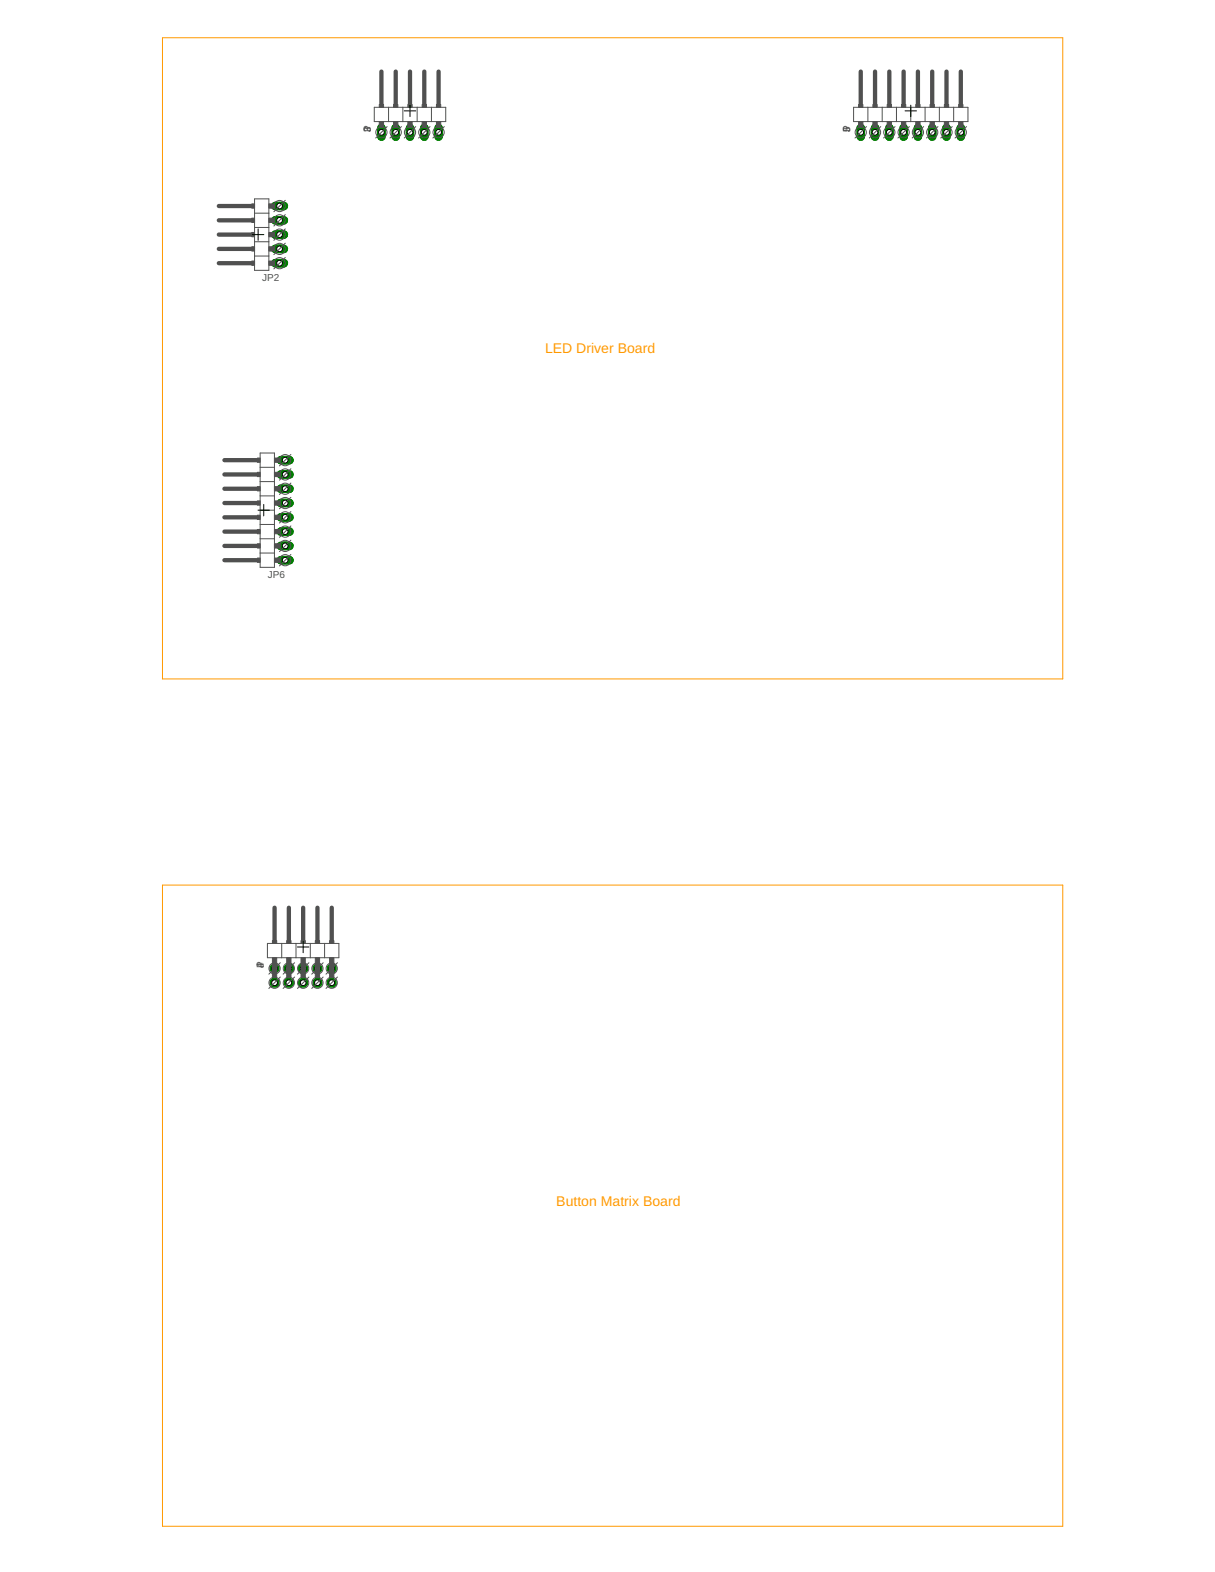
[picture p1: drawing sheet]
<svg xmlns="http://www.w3.org/2000/svg" width="216mm" height="279mm" viewBox="0 0 216 279" stroke-linecap="round" stroke-linejoin="round" font-family="sans-serif">
<defs><g id="words">
<g font-size="2.5" fill="#f90">
<text x="96.9" y="62.7">LED Driver Board</text>
<text x="98.9" y="214.3">Button Matrix Board</text>
</g>
<g font-size="1.8" fill="#505050">
<text x="65.9" y="23.5" transform="rotate(-90 65.9 23.5)">J</text>
<text x="65.9" y="23.5" transform="rotate(-90 65.9 23.5)">P</text>
<text x="65.9" y="23.5" transform="rotate(-90 65.9 23.5)">3</text>
<text x="151.1" y="23.5" transform="rotate(-90 151.1 23.5)">J</text>
<text x="151.1" y="23.5" transform="rotate(-90 151.1 23.5)">P</text>
<text x="151.1" y="23.5" transform="rotate(-90 151.1 23.5)">5</text>
<text x="46.6" y="50">JP2</text>
<text x="47.6" y="102.7">JP6</text>
<text x="47.6" y="120.4">JP6</text>
<text x="46.9" y="172.1" transform="rotate(-90 46.9 172.1)">J</text>
<text x="46.9" y="172.1" transform="rotate(-90 46.9 172.1)">P</text>
<text x="46.9" y="172.1" transform="rotate(-90 46.9 172.1)">4</text>
</g>
</g></defs>
<circle cx="48.8" cy="172.1" r=".83" fill="#008000" stroke="#008000" stroke-width=".18"/>
<circle cx="48.8" cy="172.1" r=".51" fill="#fff" stroke="#000" stroke-width=".18"/>
<circle cx="51.3" cy="172.1" r=".83" fill="#008000" stroke="#008000" stroke-width=".18"/>
<circle cx="51.3" cy="172.1" r=".51" fill="#fff" stroke="#000" stroke-width=".18"/>
<circle cx="53.9" cy="172.1" r=".83" fill="#008000" stroke="#008000" stroke-width=".18"/>
<circle cx="53.9" cy="172.1" r=".51" fill="#fff" stroke="#000" stroke-width=".18"/>
<circle cx="56.4" cy="172.1" r=".83" fill="#008000" stroke="#008000" stroke-width=".18"/>
<circle cx="56.4" cy="172.1" r=".51" fill="#fff" stroke="#000" stroke-width=".18"/>
<circle cx="58.9" cy="172.1" r=".83" fill="#008000" stroke="#008000" stroke-width=".18"/>
<circle cx="58.9" cy="172.1" r=".51" fill="#fff" stroke="#000" stroke-width=".18"/>
<circle cx="48.8" cy="174.7" r=".83" fill="#008000" stroke="#008000" stroke-width=".18"/>
<circle cx="48.8" cy="174.7" r=".51" fill="#fff" stroke="#000" stroke-width=".18"/>
<circle cx="51.3" cy="174.7" r=".83" fill="#008000" stroke="#008000" stroke-width=".18"/>
<circle cx="51.3" cy="174.7" r=".51" fill="#fff" stroke="#000" stroke-width=".18"/>
<circle cx="53.9" cy="174.7" r=".83" fill="#008000" stroke="#008000" stroke-width=".18"/>
<circle cx="53.9" cy="174.7" r=".51" fill="#fff" stroke="#000" stroke-width=".18"/>
<circle cx="56.4" cy="174.7" r=".83" fill="#008000" stroke="#008000" stroke-width=".18"/>
<circle cx="56.4" cy="174.7" r=".51" fill="#fff" stroke="#000" stroke-width=".18"/>
<circle cx="58.9" cy="174.7" r=".83" fill="#008000" stroke="#008000" stroke-width=".18"/>
<circle cx="58.9" cy="174.7" r=".51" fill="#fff" stroke="#000" stroke-width=".18"/>
<circle cx="48.8" cy="172.1" r=".83" fill="#008000" stroke="#008000" stroke-width=".18"/>
<circle cx="48.8" cy="172.1" r=".51" fill="#fff" stroke="#000" stroke-width=".18"/>
<circle cx="51.3" cy="172.1" r=".83" fill="#008000" stroke="#008000" stroke-width=".18"/>
<circle cx="51.3" cy="172.1" r=".51" fill="#fff" stroke="#000" stroke-width=".18"/>
<circle cx="53.9" cy="172.1" r=".83" fill="#008000" stroke="#008000" stroke-width=".18"/>
<circle cx="53.9" cy="172.1" r=".51" fill="#fff" stroke="#000" stroke-width=".18"/>
<circle cx="56.4" cy="172.1" r=".83" fill="#008000" stroke="#008000" stroke-width=".18"/>
<circle cx="56.4" cy="172.1" r=".51" fill="#fff" stroke="#000" stroke-width=".18"/>
<circle cx="58.9" cy="172.1" r=".83" fill="#008000" stroke="#008000" stroke-width=".18"/>
<circle cx="58.9" cy="172.1" r=".51" fill="#fff" stroke="#000" stroke-width=".18"/>
<circle cx="48.8" cy="174.7" r=".83" fill="#008000" stroke="#008000" stroke-width=".18"/>
<circle cx="48.8" cy="174.7" r=".51" fill="#fff" stroke="#000" stroke-width=".18"/>
<circle cx="51.3" cy="174.7" r=".83" fill="#008000" stroke="#008000" stroke-width=".18"/>
<circle cx="51.3" cy="174.7" r=".51" fill="#fff" stroke="#000" stroke-width=".18"/>
<circle cx="53.9" cy="174.7" r=".83" fill="#008000" stroke="#008000" stroke-width=".18"/>
<circle cx="53.9" cy="174.7" r=".51" fill="#fff" stroke="#000" stroke-width=".18"/>
<circle cx="56.4" cy="174.7" r=".83" fill="#008000" stroke="#008000" stroke-width=".18"/>
<circle cx="56.4" cy="174.7" r=".51" fill="#fff" stroke="#000" stroke-width=".18"/>
<circle cx="58.9" cy="174.7" r=".83" fill="#008000" stroke="#008000" stroke-width=".18"/>
<circle cx="58.9" cy="174.7" r=".51" fill="#fff" stroke="#000" stroke-width=".18"/>
<g fill="none" stroke="#505050" stroke-width=".18">
<path d="M47.5 167.7h12.7v2.5h-12.7zM49.8 171.1l-2 2M49.8 173.7l-2 2M50.1 167.7v2.5M52.3 171.1l-2 2M52.3 173.7l-2 2M52.6 167.7v2.5M54.9 171.1l-2 2M54.9 173.7l-2 2M55.1 167.7v2.5M57.4 171.1l-2 2M57.4 173.7l-2 2"/>
<path d="M57.7 167.7v2.5M60 171.1l-2.1 2M60 173.7l-2.1 2"/>
<circle cx="48.8" cy="174.7" r=".99"/>
<circle cx="48.8" cy="172.1" r=".99"/>
<circle cx="51.3" cy="174.7" r=".99"/>
<circle cx="51.3" cy="172.1" r=".99"/>
<circle cx="53.9" cy="174.7" r=".99"/>
<circle cx="53.9" cy="172.1" r=".99"/>
<circle cx="56.4" cy="172.1" r=".99"/>
<circle cx="56.4" cy="174.7" r=".99"/>
<circle cx="58.9" cy="172.1" r=".99"/>
<circle cx="58.9" cy="174.7" r=".99"/>
</g>
<path d="M48.8 161.3v5.7M51.3 161.3v5.7M53.9 161.3v5.7M56.4 161.3v5.7M58.9 161.3v5.7" fill="none" stroke="#505050" stroke-width=".76"/>
<g fill="#505050" stroke="#505050" stroke-width=".18">
<path d="M48.4 167.2h.8v.5h-.8z"/>
<path d="M50.9 167.2h.8v.5h-.8z"/>
<path d="M53.5 167.2h.8v.5h-.8z"/>
<path d="M56 167.2h.8v.5h-.8z"/>
<path d="M58.6 167.2h.7v.5h-.7z"/>
<path d="M48.4 170.2h.8v1h-.8z"/>
<path d="M50.9 170.2h.8v1h-.8z"/>
<path d="M48.4 173h.8v.8h-.8z"/>
<path d="M50.9 173h.8v.8h-.8z"/>
<path d="M53.5 170.2h.8v1h-.8z"/>
<path d="M56 170.2h.8v1h-.8z"/>
<path d="M53.5 173h.8v.8h-.8z"/>
<path d="M56 173h.8v.8h-.8z"/>
<path d="M58.6 170.2h.7v1h-.7z"/>
<path d="M58.6 173h.7v.8h-.7z"/>
<path d="M48.4 171.2h.8v1.8h-.8z"/>
<path d="M50.9 171.2h.8v1.8h-.8z"/>
<path d="M53.5 171.2h.8v1.8h-.8z"/>
<path d="M56 171.2h.8v1.8h-.8z"/>
<path d="M58.6 171.2h.7v1.8h-.7z"/>
</g>
<path d="M52.9 168.3h2M53.9 167.3v2" fill="none" stroke="#000" stroke-width=".18"/>
<path d="M28.9 157.3h159.9v114h-159.9z" fill="none" stroke="#f90" stroke-width=".18"/>
<path d="M48.9 46.8h1.5" fill="none" stroke="#008000" stroke-width="1.5"/>
<circle cx="49.7" cy="46.8" r=".51" fill="#fff" stroke="#000" stroke-width=".18"/>
<path d="M48.9 44.2h1.5" fill="none" stroke="#008000" stroke-width="1.5"/>
<circle cx="49.7" cy="44.2" r=".51" fill="#fff" stroke="#000" stroke-width=".18"/>
<path d="M48.9 41.7h1.5" fill="none" stroke="#008000" stroke-width="1.5"/>
<circle cx="49.7" cy="41.7" r=".51" fill="#fff" stroke="#000" stroke-width=".18"/>
<path d="M48.9 39.2h1.5" fill="none" stroke="#008000" stroke-width="1.5"/>
<circle cx="49.7" cy="39.2" r=".51" fill="#fff" stroke="#000" stroke-width=".18"/>
<path d="M48.9 36.6h1.5" fill="none" stroke="#008000" stroke-width="1.5"/>
<circle cx="49.7" cy="36.6" r=".51" fill="#fff" stroke="#000" stroke-width=".18"/>
<path d="M67.8 22.8v1.5" fill="none" stroke="#008000" stroke-width="1.5"/>
<circle cx="67.8" cy="23.5" r=".51" fill="#fff" stroke="#000" stroke-width=".18"/>
<path d="M70.3 22.8v1.5" fill="none" stroke="#008000" stroke-width="1.5"/>
<circle cx="70.3" cy="23.5" r=".51" fill="#fff" stroke="#000" stroke-width=".18"/>
<path d="M72.9 22.8v1.5" fill="none" stroke="#008000" stroke-width="1.5"/>
<circle cx="72.9" cy="23.5" r=".51" fill="#fff" stroke="#000" stroke-width=".18"/>
<path d="M75.4 22.8v1.5" fill="none" stroke="#008000" stroke-width="1.5"/>
<circle cx="75.4" cy="23.5" r=".51" fill="#fff" stroke="#000" stroke-width=".18"/>
<path d="M77.9 22.8v1.5" fill="none" stroke="#008000" stroke-width="1.5"/>
<circle cx="77.9" cy="23.5" r=".51" fill="#fff" stroke="#000" stroke-width=".18"/>
<path d="M153 22.8v1.5" fill="none" stroke="#008000" stroke-width="1.5"/>
<circle cx="153" cy="23.5" r=".51" fill="#fff" stroke="#000" stroke-width=".18"/>
<path d="M155.5 22.8v1.5" fill="none" stroke="#008000" stroke-width="1.5"/>
<circle cx="155.5" cy="23.5" r=".51" fill="#fff" stroke="#000" stroke-width=".18"/>
<path d="M158 22.8v1.5" fill="none" stroke="#008000" stroke-width="1.5"/>
<circle cx="158" cy="23.5" r=".51" fill="#fff" stroke="#000" stroke-width=".18"/>
<path d="M160.6 22.8v1.5" fill="none" stroke="#008000" stroke-width="1.5"/>
<circle cx="160.6" cy="23.5" r=".51" fill="#fff" stroke="#000" stroke-width=".18"/>
<path d="M163.1 22.8v1.5" fill="none" stroke="#008000" stroke-width="1.5"/>
<circle cx="163.1" cy="23.5" r=".51" fill="#fff" stroke="#000" stroke-width=".18"/>
<path d="M165.7 22.8v1.5" fill="none" stroke="#008000" stroke-width="1.5"/>
<circle cx="165.7" cy="23.5" r=".51" fill="#fff" stroke="#000" stroke-width=".18"/>
<path d="M168.2 22.8v1.5" fill="none" stroke="#008000" stroke-width="1.5"/>
<circle cx="168.2" cy="23.5" r=".51" fill="#fff" stroke="#000" stroke-width=".18"/>
<path d="M170.7 22.8v1.5" fill="none" stroke="#008000" stroke-width="1.5"/>
<circle cx="170.7" cy="23.5" r=".51" fill="#fff" stroke="#000" stroke-width=".18"/>
<path d="M49.9 99.6h1.5" fill="none" stroke="#008000" stroke-width="1.5"/>
<circle cx="50.7" cy="99.6" r=".51" fill="#fff" stroke="#000" stroke-width=".18"/>
<path d="M49.9 97h1.5" fill="none" stroke="#008000" stroke-width="1.5"/>
<circle cx="50.7" cy="97" r=".51" fill="#fff" stroke="#000" stroke-width=".18"/>
<path d="M49.9 94.5h1.5" fill="none" stroke="#008000" stroke-width="1.5"/>
<circle cx="50.7" cy="94.5" r=".51" fill="#fff" stroke="#000" stroke-width=".18"/>
<path d="M49.9 91.9h1.5" fill="none" stroke="#008000" stroke-width="1.5"/>
<circle cx="50.7" cy="91.9" r=".51" fill="#fff" stroke="#000" stroke-width=".18"/>
<path d="M49.9 89.4h1.5" fill="none" stroke="#008000" stroke-width="1.5"/>
<circle cx="50.7" cy="89.4" r=".51" fill="#fff" stroke="#000" stroke-width=".18"/>
<path d="M49.9 86.9h1.5" fill="none" stroke="#008000" stroke-width="1.5"/>
<circle cx="50.7" cy="86.9" r=".51" fill="#fff" stroke="#000" stroke-width=".18"/>
<path d="M49.9 84.3h1.5" fill="none" stroke="#008000" stroke-width="1.5"/>
<circle cx="50.7" cy="84.3" r=".51" fill="#fff" stroke="#000" stroke-width=".18"/>
<path d="M49.9 81.8h1.5" fill="none" stroke="#008000" stroke-width="1.5"/>
<circle cx="50.7" cy="81.8" r=".51" fill="#fff" stroke="#000" stroke-width=".18"/>
<path d="M48.9 46.8h1.5" fill="none" stroke="#008000" stroke-width="1.5"/>
<circle cx="49.7" cy="46.8" r=".51" fill="#fff" stroke="#000" stroke-width=".18"/>
<path d="M48.9 44.2h1.5" fill="none" stroke="#008000" stroke-width="1.5"/>
<circle cx="49.7" cy="44.2" r=".51" fill="#fff" stroke="#000" stroke-width=".18"/>
<path d="M48.9 41.7h1.5" fill="none" stroke="#008000" stroke-width="1.5"/>
<circle cx="49.7" cy="41.7" r=".51" fill="#fff" stroke="#000" stroke-width=".18"/>
<path d="M48.9 39.2h1.5" fill="none" stroke="#008000" stroke-width="1.5"/>
<circle cx="49.7" cy="39.2" r=".51" fill="#fff" stroke="#000" stroke-width=".18"/>
<path d="M48.9 36.6h1.5" fill="none" stroke="#008000" stroke-width="1.5"/>
<circle cx="49.7" cy="36.6" r=".51" fill="#fff" stroke="#000" stroke-width=".18"/>
<path d="M67.8 22.8v1.5" fill="none" stroke="#008000" stroke-width="1.5"/>
<circle cx="67.8" cy="23.5" r=".51" fill="#fff" stroke="#000" stroke-width=".18"/>
<path d="M70.3 22.8v1.5" fill="none" stroke="#008000" stroke-width="1.5"/>
<circle cx="70.3" cy="23.5" r=".51" fill="#fff" stroke="#000" stroke-width=".18"/>
<path d="M72.9 22.8v1.5" fill="none" stroke="#008000" stroke-width="1.5"/>
<circle cx="72.9" cy="23.5" r=".51" fill="#fff" stroke="#000" stroke-width=".18"/>
<path d="M75.4 22.8v1.5" fill="none" stroke="#008000" stroke-width="1.5"/>
<circle cx="75.4" cy="23.5" r=".51" fill="#fff" stroke="#000" stroke-width=".18"/>
<path d="M77.9 22.8v1.5" fill="none" stroke="#008000" stroke-width="1.5"/>
<circle cx="77.9" cy="23.5" r=".51" fill="#fff" stroke="#000" stroke-width=".18"/>
<path d="M153 22.8v1.5" fill="none" stroke="#008000" stroke-width="1.5"/>
<circle cx="153" cy="23.5" r=".51" fill="#fff" stroke="#000" stroke-width=".18"/>
<path d="M155.5 22.8v1.5" fill="none" stroke="#008000" stroke-width="1.5"/>
<circle cx="155.5" cy="23.5" r=".51" fill="#fff" stroke="#000" stroke-width=".18"/>
<path d="M158 22.8v1.5" fill="none" stroke="#008000" stroke-width="1.5"/>
<circle cx="158" cy="23.5" r=".51" fill="#fff" stroke="#000" stroke-width=".18"/>
<path d="M160.6 22.8v1.5" fill="none" stroke="#008000" stroke-width="1.5"/>
<circle cx="160.6" cy="23.5" r=".51" fill="#fff" stroke="#000" stroke-width=".18"/>
<path d="M163.1 22.8v1.5" fill="none" stroke="#008000" stroke-width="1.5"/>
<circle cx="163.1" cy="23.5" r=".51" fill="#fff" stroke="#000" stroke-width=".18"/>
<path d="M165.7 22.8v1.5" fill="none" stroke="#008000" stroke-width="1.5"/>
<circle cx="165.7" cy="23.5" r=".51" fill="#fff" stroke="#000" stroke-width=".18"/>
<path d="M168.2 22.8v1.5" fill="none" stroke="#008000" stroke-width="1.5"/>
<circle cx="168.2" cy="23.5" r=".51" fill="#fff" stroke="#000" stroke-width=".18"/>
<path d="M170.7 22.8v1.5" fill="none" stroke="#008000" stroke-width="1.5"/>
<circle cx="170.7" cy="23.5" r=".51" fill="#fff" stroke="#000" stroke-width=".18"/>
<path d="M49.9 99.6h1.5" fill="none" stroke="#008000" stroke-width="1.5"/>
<circle cx="50.7" cy="99.6" r=".51" fill="#fff" stroke="#000" stroke-width=".18"/>
<path d="M49.9 97h1.5" fill="none" stroke="#008000" stroke-width="1.5"/>
<circle cx="50.7" cy="97" r=".51" fill="#fff" stroke="#000" stroke-width=".18"/>
<path d="M49.9 94.5h1.5" fill="none" stroke="#008000" stroke-width="1.5"/>
<circle cx="50.7" cy="94.5" r=".51" fill="#fff" stroke="#000" stroke-width=".18"/>
<path d="M49.9 91.9h1.5" fill="none" stroke="#008000" stroke-width="1.5"/>
<circle cx="50.7" cy="91.9" r=".51" fill="#fff" stroke="#000" stroke-width=".18"/>
<path d="M49.9 89.4h1.5" fill="none" stroke="#008000" stroke-width="1.5"/>
<circle cx="50.7" cy="89.4" r=".51" fill="#fff" stroke="#000" stroke-width=".18"/>
<path d="M49.9 86.9h1.5" fill="none" stroke="#008000" stroke-width="1.5"/>
<circle cx="50.7" cy="86.9" r=".51" fill="#fff" stroke="#000" stroke-width=".18"/>
<path d="M49.9 84.3h1.5" fill="none" stroke="#008000" stroke-width="1.5"/>
<circle cx="50.7" cy="84.3" r=".51" fill="#fff" stroke="#000" stroke-width=".18"/>
<path d="M49.9 81.8h1.5" fill="none" stroke="#008000" stroke-width="1.5"/>
<circle cx="50.7" cy="81.8" r=".51" fill="#fff" stroke="#000" stroke-width=".18"/>
<g fill="none" stroke="#505050" stroke-width=".18">
<path d="M66.5 19.1h12.7v2.5h-12.7zM69 19.1v2.5M71.6 19.1v2.5M74.1 19.1v2.5M76.7 19.1v2.5M151.7 19.1h20.3v2.5h-20.3zM154.2 19.1v2.5M156.8 19.1v2.5M159.3 19.1v2.5M161.8 19.1v2.5M164.4 19.1v2.5M166.9 19.1v2.5"/>
<path d="M169.5 19.1v2.5M45.2 35.3h2.6v12.7h-2.6zM45.2 37.9h2.6M50.7 38.1l-2 2.1M50.7 35.6l-2 2M68.8 22.5l-2 2M71.3 22.5l-2 2M73.9 22.5l-2.1 2M76.4 22.5l-2 2M79 22.5l-2.1 2M154 22.5l-2.1 2M156.5 22.5l-2 2"/>
<path d="M159 22.5l-2 2M161.6 22.5l-2 2M164.1 22.5l-2 2M166.7 22.5l-2.1 2M169.2 22.5l-2 2M171.7 22.5l-2 2M45.2 45.5h2.6M45.2 43h2.6M45.2 40.4h2.6M50.7 45.8l-2 2M50.7 43.2l-2 2.1M50.7 40.7l-2 2"/>
<path d="M46.2 80.5h2.6v20.3h-2.6zM46.2 98.3h2.6M46.2 95.8h2.6M46.2 93.2h2.6M46.2 90.7h2.6M46.2 88.1h2.6M46.2 85.6h2.6M46.2 83.1h2.6M51.7 98.6l-2 2M51.7 96l-2 2M51.7 93.5l-2 2M51.7 90.9l-2 2.1"/>
<path d="M51.7 88.4l-2 2M51.7 85.9l-2 2M51.7 83.3l-2 2M51.7 80.8l-2 2"/>
<circle cx="49.7" cy="36.6" r=".99"/>
<circle cx="49.7" cy="39.2" r=".99"/>
<circle cx="67.8" cy="23.5" r=".99"/>
<circle cx="70.3" cy="23.5" r=".99"/>
<circle cx="72.9" cy="23.5" r=".99"/>
<circle cx="75.4" cy="23.5" r=".99"/>
<circle cx="77.9" cy="23.5" r=".99"/>
<circle cx="153" cy="23.5" r=".99"/>
<circle cx="155.5" cy="23.5" r=".99"/>
<circle cx="158" cy="23.5" r=".99"/>
<circle cx="160.6" cy="23.5" r=".99"/>
<circle cx="163.1" cy="23.5" r=".99"/>
<circle cx="165.7" cy="23.5" r=".99"/>
<circle cx="168.2" cy="23.5" r=".99"/>
<circle cx="170.7" cy="23.5" r=".99"/>
<circle cx="49.7" cy="41.7" r=".99"/>
<circle cx="49.7" cy="44.2" r=".99"/>
<circle cx="49.7" cy="46.8" r=".99"/>
<circle cx="50.7" cy="94.5" r=".99"/>
<circle cx="50.7" cy="89.4" r=".99"/>
<circle cx="50.7" cy="86.9" r=".99"/>
<circle cx="50.7" cy="84.3" r=".99"/>
<circle cx="50.7" cy="81.8" r=".99"/>
<circle cx="50.7" cy="99.6" r=".99"/>
<circle cx="50.7" cy="91.9" r=".99"/>
<circle cx="50.7" cy="97" r=".99"/>
</g>
<g fill="none" stroke="#505050" stroke-width=".76">
<path d="M67.8 12.7v5.7M70.3 12.7v5.7M72.9 12.7v5.7M75.4 12.7v5.7M77.9 12.7v5.7M153 12.7v5.7M155.5 12.7v5.7M158 12.7v5.7M160.6 12.7v5.7M163.1 12.7v5.7M165.7 12.7v5.7M168.2 12.7v5.7"/>
<path d="M170.7 12.7v5.7M38.9 39.2h5.7M38.9 36.6h5.7M38.9 46.8h5.7M38.9 44.2h5.7M38.9 41.7h5.7M39.9 99.6h5.7M39.9 97h5.7M39.9 94.5h5.7M39.9 91.9h5.7M39.9 89.4h5.7M39.9 86.9h5.7"/>
<path d="M39.9 84.3h5.7M39.9 81.8h5.7"/>
</g>
<g fill="#505050" stroke="#505050" stroke-width=".18">
<path d="M44.7 46.4h.5v.8h-.5z"/>
<path d="M44.7 43.9h.5v.7h-.5z"/>
<path d="M44.7 41.3h.5v.8h-.5z"/>
<path d="M44.7 38.8h.5v.7h-.5z"/>
<path d="M44.7 36.2h.5v.8h-.5z"/>
<path d="M47.8 46.4h1v.8h-1z"/>
<path d="M47.8 43.9h1v.7h-1z"/>
<path d="M47.8 41.3h1v.8h-1z"/>
<path d="M47.8 38.8h1v.7h-1z"/>
<path d="M47.8 36.2h1v.8h-1z"/>
<path d="M67.4 18.6h.8v.5h-.8z"/>
<path d="M69.9 18.6h.8v.5h-.8z"/>
<path d="M72.5 18.6h.7v.5h-.7z"/>
<path d="M75 18.6h.8v.5h-.8z"/>
<path d="M77.6 18.6h.7v.5h-.7z"/>
<path d="M67.4 21.6h.8v1h-.8z"/>
<path d="M69.9 21.6h.8v1h-.8z"/>
<path d="M72.5 21.6h.7v1h-.7z"/>
<path d="M75 21.6h.8v1h-.8z"/>
<path d="M77.6 21.6h.7v1h-.7z"/>
<path d="M152.6 18.6h.7v.5h-.7z"/>
<path d="M155.1 18.6h.8v.5h-.8z"/>
<path d="M157.6 18.6h.8v.5h-.8z"/>
<path d="M160.2 18.6h.8v.5h-.8z"/>
<path d="M162.7 18.6h.8v.5h-.8z"/>
<path d="M165.3 18.6h.7v.5h-.7z"/>
<path d="M167.8 18.6h.8v.5h-.8z"/>
<path d="M170.3 18.6h.8v.5h-.8z"/>
<path d="M152.6 21.6h.7v1h-.7z"/>
<path d="M155.1 21.6h.8v1h-.8z"/>
<path d="M157.6 21.6h.8v1h-.8z"/>
<path d="M160.2 21.6h.8v1h-.8z"/>
<path d="M162.7 21.6h.8v1h-.8z"/>
<path d="M165.3 21.6h.7v1h-.7z"/>
<path d="M167.8 21.6h.8v1h-.8z"/>
<path d="M170.3 21.6h.8v1h-.8z"/>
<path d="M45.7 99.2h.5v.7h-.5z"/>
<path d="M45.7 96.6h.5v.8h-.5z"/>
<path d="M45.7 94.1h.5v.8h-.5z"/>
<path d="M45.7 91.6h.5v.7h-.5z"/>
<path d="M45.7 89h.5v.8h-.5z"/>
<path d="M45.7 86.5h.5v.7h-.5z"/>
<path d="M45.7 83.9h.5v.8h-.5z"/>
<path d="M45.7 81.4h.5v.8h-.5z"/>
<path d="M48.8 99.2h1v.7h-1z"/>
<path d="M48.8 96.6h1v.8h-1z"/>
<path d="M48.8 94.1h1v.8h-1z"/>
<path d="M48.8 91.6h1v.7h-1z"/>
<path d="M48.8 89h1v.8h-1z"/>
<path d="M48.8 86.5h1v.7h-1z"/>
<path d="M48.8 83.9h1v.8h-1z"/>
<path d="M48.8 81.4h1v.8h-1z"/>
</g>
<path d="M71.8 19.7h2.1M72.9 18.7v2M160.8 19.7h2.1M161.8 18.7v2M44.9 41.7h2M45.9 40.7v2M45.8 90.7h2.1M46.9 89.7v2" fill="none" stroke="#000" stroke-width=".18"/>
<path d="M28.9 6.7h159.9v114h-159.9z" fill="none" stroke="#f90" stroke-width=".18"/>
<use href="#words"/>
</svg>
